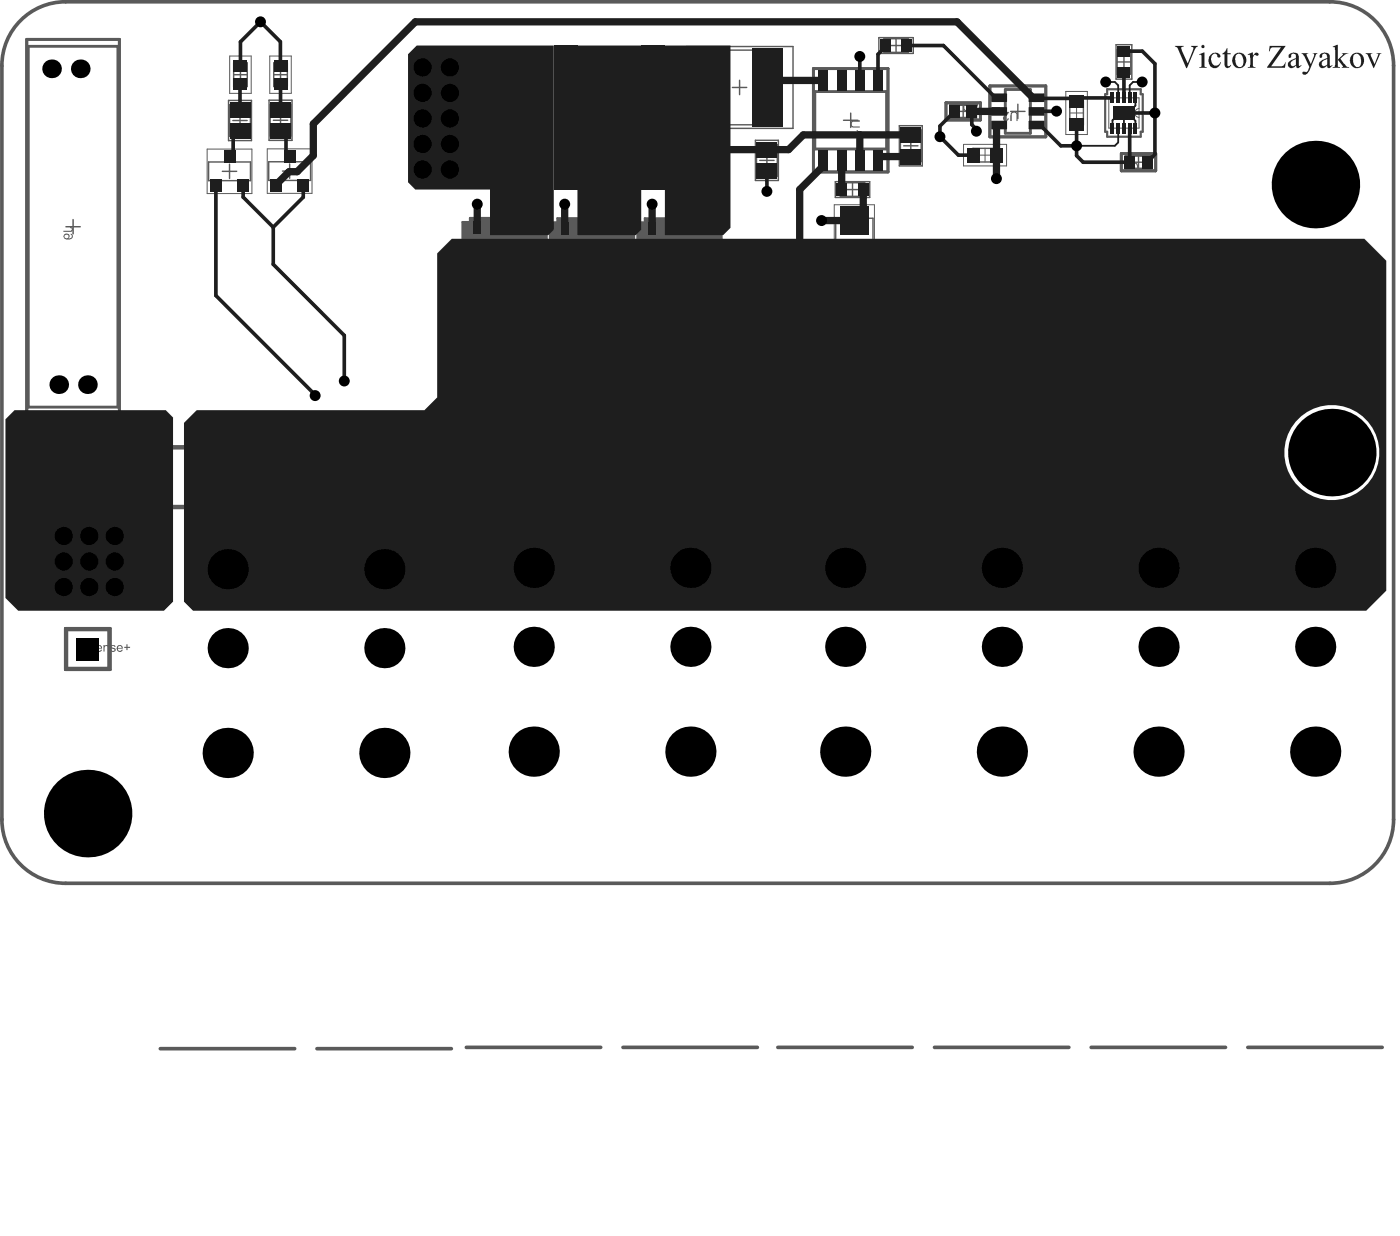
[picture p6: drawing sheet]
<svg xmlns="http://www.w3.org/2000/svg" width="325mm" height="287mm" viewBox="0 0 325 287" stroke-linecap="round" stroke-linejoin="round" font-family="sans-serif">
<path d="M15.3 52.6h3.3M17 50.9v3.4" fill="none" stroke="#5a5a5a" stroke-width=".33"/>
<path d="M6.2 9.1h21.5v87h-21.5zM6.6 10.8h20.8v83.7h-20.8z" fill="none" stroke="#5a5a5a" stroke-width=".67"/>
<g fill="#5a5a5a">
<path d="M14.7 53.5h1.5a.35 .35 0 0 0 .5-.3 .35 .35 0 0 0-.5-.3l.1-.3a.6 .6 0 0 1 .6 .7 .6 .6 0 0 1-.7 .5h-1.5z"/>
<path d="M15.1 54.6a.46 .46 0 0 1 .7 .1 .46 .46 0 0 1-.4 .6l-.4-.2zM15 54.3a.81 .81 0 0 0-.1 1 .81 .81 0 0 0 1 .3h.1a.71 .71 0 0 0 .8-.5 .71 .71 0 0 0-.4-.9v.3a.44 .44 0 0 1 .3 .5 .44 .44 0 0 1-.5 .3h-.3a.69 .69 0 0 0 0-1 .69 .69 0 0 0-.9 0z"/>
</g>
<path d="M195.8 27.9h3.3M197.4 26.2v3.4M221.9 25.8h3.3M223.5 24.2v3.3M234.6 25.8h3.3M236.2 24.2v3.3M262.6 37.6h3.3M264.2 36v3.3M45.5 110.7h3.3M47.2 109.1v3.3M18.7 150.6h3.3M20.4 148.9v3.4" fill="none" stroke="#5a5a5a" stroke-width=".33"/>
<circle cx="260.8" cy="26.2" r=".42" fill="none" stroke="#5a5a5a" stroke-width=".23"/>
<g fill="#5a5a5a">
<path d="M107.3 51.5h1.8v-.9h16v.9h1.8v22h-1.8v1h-16v-1h-1.8z"/>
<path d="M127.6 51.6h1.8v-1h16v1h1.8v22h-1.8v.9h-16v-.9h-1.8z"/>
<path d="M147.9 51.6h1.8v-.9h16v.9h1.8v22h-1.8v.9h-16v-.9h-1.8z"/>
</g>
<path d="M188.8 15.9h17.3v24h-17.3zM229.7 19.9h13v11.9h-13zM189.1 21.2h16.7v13.4h-16.7zM219.5 23.9h8v3.9h-8zM220.6 24.3h5.8v3.1h-5.8zM233.3 20.8h5.8v10.1h-5.8zM260.2 35.6h8v4h-8zM261.3 36.1h5.8v3.1h-5.8zM35 103.7h24.3v14.1h-24.3zM38.1 104h18.1v13.5h-18.1zM15.2 145.8h10.4v9.6h-10.4zM15.5 146.2h9.7v8.8h-9.7z" fill="none" stroke="#5a5a5a" stroke-width=".67"/>
<path d="M4.8 4.7a14.7 14.7 0 0 1 10.4-4.3h293.4a14.8 14.8 0 0 1 14.8 14.8v175a14.8 14.8 0 0 1-14.8 14.8h-293.4a14.8 14.8 0 0 1-14.8-14.8v-175a14.8 14.8 0 0 1 4.4-10.5zM37.2 243.3h31.2M73.6 243.3h31.1M108.2 243h31.2M144.6 243h31.2M180.5 243h31.2M216.9 243h31.2M253.2 243h31.2M289.6 243h31.2" fill="none" stroke="#5a5a5a" stroke-width=".85"/>
<path d="M257 20.7h7.7v1.2h.5v8.7h-.5v1.1h-7.7v-1.1h-.5v-8.7h.5zM107.3 51.5h1.8v-.9h16v.9h1.8v22h-1.8v1h-16v-1h-1.8zM127.6 51.6h1.8v-1h16v1h1.8v22h-1.8v.9h-16v-.9h-1.8zM147.9 51.6h1.8v-.9h16v.9h1.8v22h-1.8v.9h-16v-.9h-1.8z" fill="none" stroke="#5a5a5a" stroke-width=".51"/>
<g fill="none" stroke="#5a5a5a" stroke-width=".23">
<path d="M53.3 13h5v8.7h-5zM62.6 13h5v8.7h-5zM48.1 34.6h10.4v10.3h-10.4zM62 34.5h10.4v10.4h-10.4zM223.6 33.5h10v5h-10zM227 36h3.2M228.6 34.4v3.2M247.4 21.2h4.9v10h-4.9zM248.3 26.2h3.1M249.8 24.6v3.2M257.3 22.7h7.1v7h-7.1zM264.4 25.2a1.02 1.02 0 0 0-1.1 1 1.02 1.02 0 0 0 1.1 1"/>
<path d="M108.2 52.4h17.8v20.3h-17.8zM128.5 52.4h17.8v20.3h-17.8zM148.8 52.4h17.8v20.4h-17.8zM193.6 47.5h9.3v20.7h-9.3zM126 61.5a1.02 1.02 0 0 0-1 1 1.02 1.02 0 0 0 1 1M146.3 61.6a1.02 1.02 0 0 0-1 1 1.02 1.02 0 0 0 1 1M166.6 61.6a1.02 1.02 0 0 0-1 1 1.02 1.02 0 0 0 1 1"/>
</g>
<g fill="none" stroke="#5a5a5a" stroke-width=".33">
<path d="M54.2 17.3h3.2M54.2 14.6h3.2v5.5h-3.2zM55.8 15.8v3.1M63.5 17.3h3.2M63.5 14.6h3.2v5.5h-3.2zM65.1 15.8v3.1M159.2 10.8h24.8v19h-24.8zM162 11.6h19.3v17.4h-19.3zM171.6 18.6v3.4M204 8.7h8v3.7h-8zM205.1 9h5.7v3.1h-5.7zM206.4 10.6h3.1"/>
<path d="M208 9v3.1M259 10.4h3.7v8h-3.7zM259.3 14.4h3.1M259.3 11.5h3.1v5.7h-3.1zM260.8 12.8v3.2M48.4 37.6h9.7v4.3h-9.7zM51.6 39.8h3.3M53 23.3h5.4v9.3h-5.4zM53.3 38.1v3.3M53.3 24.3h4.8v7.3h-4.8zM54 28h3.4M55.7 26.3v3.3"/>
<path d="M62.4 37.5h9.7v4.4h-9.7zM62.4 23.2h5.4v9.4h-5.4zM62.7 24.2h4.8v7.4h-4.8zM63.4 27.9h3.4M65.1 26.2v3.4M65.6 39.7h3.3M67.2 38v3.4M170 20.3h3.3M175.3 32.6h5.3v9.3h-5.3zM175.6 33.6h4.8v7.3h-4.8zM176.3 37.2h3.3M178 35.6v3.3"/>
<path d="M208.7 29.2h5.3v9.3h-5.3zM209 30.2h4.8v7.3h-4.8zM209.7 33.8h3.3M211.4 32.2v3.3M225.8 34.4h5.6v3.2h-5.6zM248.3 23.4h3.1v5.6h-3.1zM193.9 42.2h7.9v3.6h-7.9zM193.9 50.6h8.7v14.4h-8.7zM195 42.4h5.7v3.2h-5.7zM196.3 44h3.1M196.6 57.8h3.3M197.9 42.4v3.2"/>
<path d="M198.3 56.2v3.3"/>
</g>
<path d="M122.5 54.7l2.8 2.8M122.5 56.1h2.8M123.9 54.7v2.8M125.3 54.7l-2.8 2.8M142.8 54.8l2.8 2.8M142.8 56.2h2.8M144.2 54.8v2.8M145.6 54.8l-2.8 2.8M163 56.2h2.9M163 54.8l2.9 2.8M164.5 54.8v2.8M165.9 54.8l-2.9 2.8" fill="none" stroke="#5a5a5a" stroke-width=".25"/>
<g fill="#5a5a5a">
<path d="M20.6 149.2a.92 .92 0 0 1 1.4 .5l-.4 .1a.47 .47 0 0 0-.4-.5 .47 .47 0 0 0-.5 .5l.3 .1a.88 .88 0 0 1 1 .9 .89 .89 0 0 1-1 .5 .89 .89 0 0 1-.7-.8h.3a.56 .56 0 0 0 .5 .5 .56 .56 0 0 0 .6-.4l-.3-.3a1.02 1.02 0 0 1-1-.7z"/>
<path d="M24 149.7h.3v.2a.55 .55 0 0 1 .6-.2 .55 .55 0 0 1 .4 .6v.9h-.3v-.9a.34 .34 0 0 0-.3-.5 .34 .34 0 0 0-.3 .4l-.1 1h-.3z"/>
<path d="M25.8 149.8a.63 .63 0 0 1 1 .3l-.5-.3-.3 .1a.21 .21 0 0 0-.1 .3 .21 .21 0 0 0 .3 .1 .55 .55 0 0 1 .5 .2 .55 .55 0 0 1 0 .6 .62 .62 0 0 1-.6 .2 .62 .62 0 0 1-.5-.5h.3a.3 .3 0 0 0 .1 .3 .3 .3 0 0 0 .4-.1 .23 .23 0 0 0 .1-.3 .23 .23 0 0 0-.3-.1 .52 .52 0 0 1-.5-.3 .52 .52 0 0 1 .1-.5z"/>
<path d="M29.3 149.5h.3v.6h.6v.2h-.6v.6h-.3v-.6h-.5v-.2h.5z"/>
<path d="M262.6 37.8l.6-.1a1.06 1.06 0 0 1 .9 1.6v.1a.9 .9 0 0 1-1 .5 .9 .9 0 0 1-.7-.7h.2a.7 .7 0 0 0 1 .3 .7 .7 0 0 0 .3-.9 .64 .64 0 0 0-.6-.7 .64 .64 0 0 0-.7 .6l-.3-.1z"/>
<path d="M261.1 37.7h.2v1.7l.6-.3v.2l-.6 .5h-.2z"/>
<path d="M234.8 26h.1a.85 .85 0 0 1 .9 0 .85 .85 0 0 1 .4 .8v1.3h-.3v-1.3a.56 .56 0 0 0-.6-.7 .56 .56 0 0 0-.5 .7v1.3h-.3v-1.4z"/>
<path d="M232.8 26h1.4l-.5 .6a.91 .91 0 0 0-.6 1.1l.3 .1a.26 .26 0 0 0 .3 .1 .26 .26 0 0 0 .1-.3l.1-.2 .2 .1a.66 .66 0 0 1-1 .5 .66 .66 0 0 1 .1-1.2l.6-.6h-1z"/>
<path d="M197.8 28l1.7-.1v.3h-1.1a.56 .56 0 0 0-.7 .6 .56 .56 0 0 0 .7 .5h1.1v.3h-1.1a.87 .87 0 0 1-1-.5 .87 .87 0 0 1 .4-1.1z"/>
<path d="M197.4 30.7h1.7l-.3-.4 .2-.1 .5 .8h-2.1z"/>
<path d="M49.3 109.1l.8-.5v2.1h-.2v-1.6l-.4 .3h-.2z"/>
<path d="M224 23.8h.1a.97 .97 0 0 1 1.2 .5l-.2 .1a.72 .72 0 0 0-1-.4 .72 .72 0 0 0-.3 1 .64 .64 0 0 0 .6 .6 .64 .64 0 0 0 .7-.5l.3 .1a1.01 1.01 0 0 1-1.4 .5 1.01 1.01 0 0 1-.4-1.4z"/>
<path d="M225.8 23.8h.1a.68 .68 0 0 1 1.1 .3 .68 .68 0 0 1-.5 .9l-.6 .6h1.1v.3h-1.4l.3-.7a1.01 1.01 0 0 0 .7-1.2l-.4-.1-.3 .2v.3h-.2z"/>
<path d="M22.7 149.9l-.1 .4h.8l-.1-.4zM22.6 149.8a.75 .75 0 0 1 .8 0 .75 .75 0 0 1 .3 .7h-1.1a.44 .44 0 0 0 .3 .5 .44 .44 0 0 0 .5-.2h.3a.75 .75 0 0 1-1.1 .4 .75 .75 0 0 1-.2-1.2z"/>
<path d="M27.6 149.9l-.2 .4h.8l-.1-.4zM27.4 149.8a.73 .73 0 0 1 .8 0 .73 .73 0 0 1 .3 .7h-1.2a.49 .49 0 0 0 .3 .5 .49 .49 0 0 0 .6-.1l.3-.1a.75 .75 0 0 1-1.1 .4 .75 .75 0 0 1-.2-1.2z"/>
<path d="M47.3 108.9v1.6h.6a.84 .84 0 0 0 .7-.6 .84 .84 0 0 0-.3-.9zM47.1 108.6h.8a1.05 1.05 0 0 1 .9 1.6l-.5 .5h-1.2z"/>
</g>
<g fill="#1e1e1e">
<path d="M96.7 10.6h17v33.4h-17.3l-1.7-1.7v-29.7z"/>
<path d="M148.8 10.6h5.5v33.4h-5.5z"/>
<path d="M128.5 10.6h5.5v33.4h-5.5z"/>
<path d="M154.3 10.6h15.2v42.3l-1.6 1.6h-13.6z"/>
<path d="M134 10.6h14.8v42.7l-1.2 1.2h-13.6z"/>
<path d="M113.7 10.6h14.8v42.7l-1.2 1.2h-13.6z"/>
<path d="M3.4 95.2h35.1l1.7 1.7v42.7l-2.2 2.1h-33.8l-2.9-2.9v-41.5z"/>
<path d="M109.8 58.4h14.6v15.2h-14.6z"/>
<path d="M130.1 58.5h14.6v15.2h-14.6z"/>
<path d="M150.3 58.5h14.7v15.2h-14.7z"/>
<path d="M45.7 95.2h52.8l3-3v-33.4l3.3-3.4h211.8l5.1 5.1v76.6l-4.6 4.6h-272.3l-2.1-2.1v-41.5zM298.1 105a11 11 0 0 0 22 0 11 11 0 0 0-22 0z"/>
</g>
<path d="M265.1 19l-.2 .2M240.5 22.7v.1h-.6l-17.8-17.7h-125.7l-23.7 23.7v7.3l-3.7 3.7h-1.9l-3.3 3.3" fill="none" stroke="#1e1e1e" stroke-width="1.7"/>
<path d="M256.6 19h2.1l.8 .8v2.9M265.1 19h-2.1l-.8 .8v2.9M259.5 29.7v3.4l-.8 .7h-8.9M260.8 26.2v3.5M261.7 26.2l1.8 1.8v1.7" fill="none" stroke="#1e1e1e" stroke-width=".42"/>
<g fill="none" stroke="#1e1e1e" stroke-width=".85">
<path d="M55.8 15.2v-5.5l4.7-4.6 4.6 4.6v5.6M55.8 19.4l-.1 6.1M65.1 19.4v6M210.5 10.6h8.4l12.3 12.2M268 14.8v21M55.8 30.4h-.3l-1.4 1.5v3.7l-.8 .8M65.6 30.4l.8 .8v4.3l.8 .9M221.5 25.8l-3.4 3.4v2.5l4.3 4.3h3.5M225.5 25.8v3.1l1.1 1.1v.4M240.5 29h.9l4.8 4.8h3.6M240.6 25.8h4.6M241.5 22.8h7.6l.7 .8"/>
<path d="M245.2 25.8h.1M249.7 29h.1M249.8 28.9v7.2l1.6 1.5h10.8M250 23.6l-.2 .1M260.8 26.2h7.2M50.1 43.1v25.5l23.2 23.2M56.4 43.1v2.6l7 7M63.4 52.7v8.6l16.5 16.5v10.6M70.4 43v2.8l-7 6.9"/>
</g>
<circle cx="65.1" cy="19.4" r=".42" fill="#1e1e1e"/>
<path d="M55.8 25.4l-.1 .1M191.1 37.2v1.3l-5.5 5.5v13.5M231.3 36v5.4M231.3 36h.1M110.8 47.4v5.5M131.1 47.4v5M151.3 47.4v5M190.7 51.2h7.6M231.3 41.4h-.1" fill="none" stroke="#1e1e1e" stroke-width="1.7"/>
<path d="M199.5 13.1v5.6M260.8 11.9h4.3l2.9 2.9M178 39.7v4.7M231.2 22.8h.9M240.6 25.8h-.1M268 35.8l-1.8 1.6v.2" fill="none" stroke="#1e1e1e" stroke-width=".85"/>
<path d="M259.2 27.1l-1 .8v1.8M263.5 22.7v1.8l-1 .9" fill="none" stroke="#1e1e1e" stroke-width=".42"/>
<circle cx="178" cy="39.7" r=".42" fill="#1e1e1e"/>
<path d="M205.5 10.6v.3l-1.7 1.7v6.1M205.5 11v.3M260.8 16.9v5.8M66.1 24.5l-1 .9M258.2 22.7l-8.4 .1M262.2 29.7v7.9" fill="none" stroke="#1e1e1e" stroke-width=".85"/>
<path d="M178.4 18.6l12.7 .1M195.3 37.2v6.8M199.5 31.3v5.9M210.9 36.8l.5-.5h-7.4l-.2 .5M211.4 31.3h-25l-3.4 3.4h-16M225.5 25.8h6.4M231.9 29l-.6 .2v6.8M191.1 57.3l6.1 6.1h1.1M195.3 44h.1M200.3 44l.1 5.1" fill="none" stroke="#1e1e1e" stroke-width="1.7"/>
<path d="M178.4 20.3l.1 .1" fill="none" stroke="#1e1e1e" stroke-width="2.5"/>
<g fill="#1e1e1e">
<path d="M272.7 10.6h2v.2h-.2a.41 .41 0 0 0-.4 .3 .41 .41 0 0 0 .2 .5l1.3 3.1 1.4-3.5-.2-.3-.4-.1v-.2h1.6v.2l-.3 .1-.4 .4-1.8 4.5h-.2l-2-4.7-.6-.3z"/>
<path d="M281 12.6a1.29 1.29 0 0 1 2.2 .6 .44 .44 0 0 1-.5 .1 .44 .44 0 0 1-.2-.5 .76 .76 0 0 0-.9-.3 .76 .76 0 0 0-.5 .9l-.1 .5 .2 .6a1.04 1.04 0 0 0 1.1 .7 1.04 1.04 0 0 0 .9-.8 1.35 1.35 0 0 1-1.3 1.4 1.35 1.35 0 0 1-1.4-1.3 1.88 1.88 0 0 1 .5-1.9z"/>
<path d="M284.7 11.2h.2v1.1h.7v.3h-.7v2.2a.38 .38 0 0 0 .1 .5 .38 .38 0 0 0 .5-.2l.1-.1a.68 .68 0 0 1-.4 .7 .68 .68 0 0 1-.8-.1l-.2-.5v-2.5h-.5l.1-.2a1.83 1.83 0 0 0 .9-1.2z"/>
<path d="M289.6 12.6l1.2-.4v.8l.4-.6a.44 .44 0 0 1 .7-.2 .44 .44 0 0 1 0 .7l-.5-.1a.36 .36 0 0 0-.4 0 .36 .36 0 0 0-.1 .4l-.1 1.9a.46 .46 0 0 0 .6 .5v.1h-1.8l.1-.1a.44 .44 0 0 0 .5-.6l-.1-1.8a.34 .34 0 0 0-.1-.4 .34 .34 0 0 0-.4 0z"/>
<path d="M294.7 10.6h3.7l-3.4 4.8h2.1a1.03 1.03 0 0 0 1.2-1l-.1 1.3h-4.1l3.2-4.7h-1.7a.87 .87 0 0 0-.9 .8l-.2 .1z"/>
<path d="M302 12.3h1.6l-.1 .1a.37 .37 0 0 0-.3 .3 .37 .37 0 0 0 .2 .4l.8 1.8 .8-2.1a.28 .28 0 0 0 0-.3 .28 .28 0 0 0-.4-.1l1.1-.1-.4 .5-1.4 3.6a1.19 1.19 0 0 1-1.6 .8v-.1a.47 .47 0 0 1 .3-.5 .47 .47 0 0 1 .5 .1l.5-.4 .3-.7-1.2-2.6z"/>
<path d="M309.3 10.8l1.2-.4v3.5l1.1-1.1a.19 .19 0 0 0 .1-.3 .19 .19 0 0 0-.3-.1l1.5-.1-.8 .4-1 .9 .9 1.2a1.21 1.21 0 0 0 1.1 .8v.1h-1.7v-.1a.22 .22 0 0 0 .3-.2 .22 .22 0 0 0-.2-.3l-1-1.2v1.2a.37 .37 0 0 0 .1 .4 .37 .37 0 0 0 .4 .1v.1h-1.7l.1-.1a.46 .46 0 0 0 .5-.6l-.1-3.7a.28 .28 0 0 0-.1-.3 .28 .28 0 0 0-.3 0z"/>
<path d="M316.9 12.3h1.6l-.2 .1a.33 .33 0 0 0-.2 .3 .33 .33 0 0 0 .1 .3l.8 1.9 .8-2.1a.28 .28 0 0 0 0-.3 .28 .28 0 0 0-.4-.1l1.2-.1-.4 .3-1.4 3.2-1.4-3.1z"/>
<path d="M278.8 10.8a.4 .4 0 0 1 .8 0 .4 .4 0 0 1-.8 0zM278.3 12.6l1.2-.4v2.8a.39 .39 0 0 0 .1 .5 .39 .39 0 0 0 .4 .1v.1h-1.7v-.1a.42 .42 0 0 0 .5-.2 .42 .42 0 0 0 .1-.4v-2.2l-.2-.1-.4 .1z"/>
<path d="M287.1 12.5a1.99 1.99 0 0 0-.3 2.1 .91 .91 0 0 0 1 1 .91 .91 0 0 0 .8-1.2v-.3a1.51 1.51 0 0 0-1.2-1.7zM286.5 12.6a1.75 1.75 0 0 1 2.3 .2 1.75 1.75 0 0 1 .1 2.3 1.68 1.68 0 0 1-2.4 .3 1.68 1.68 0 0 1-.2-2.4z"/>
<path d="M299.7 14.2v.1a.6 .6 0 0 0 0 .9 .6 .6 0 0 0 .9-.1l.1-.1v-1.3zM299.4 12.4h.1a1.35 1.35 0 0 1 1.8 .2l.1 .4v1.9a.29 .29 0 0 0 .1 .4 .29 .29 0 0 0 .4-.2l.1-.1v.3l-.7 .5-.4-.1-.1-.4h-.1a.95 .95 0 0 1-1.3 .4 .95 .95 0 0 1-.4-1.2l1-.7a.68 .68 0 0 0 .8-.7 .68 .68 0 0 0-.7-.7l-.4 .2v.5a.35 .35 0 0 1-.5 .3 .35 .35 0 0 1-.1-.6z"/>
<path d="M306.9 14.2a.67 .67 0 0 0 0 1 .67 .67 0 0 0 1-.2l.1-1.3zM306.6 12.4h.1a1.17 1.17 0 0 1 1.2-.1 1.17 1.17 0 0 1 .7 1.1v1.5a.29 .29 0 0 0 .1 .4 .29 .29 0 0 0 .4-.2l.1-.1v.3l-.2 .2a.6 .6 0 0 1-.9 .2l-.2-.5a.92 .92 0 0 1-1.1 .6 .92 .92 0 0 1-.6-1.1 2.38 2.38 0 0 1 1.7-1.2 .69 .69 0 0 0 0-.9l-.5-.2-.4 .1-.2 .6a.35 .35 0 0 1-.4 .3 .35 .35 0 0 1-.2-.6z"/>
<path d="M314.4 12.6a2.11 2.11 0 0 0 0 2.5 .82 .82 0 0 0 1 .4 .82 .82 0 0 0 .5-1v-.3a1.36 1.36 0 0 0-1.2-1.7zM313.9 12.6a1.76 1.76 0 0 1 2.7 1.2 1.76 1.76 0 0 1-2.2 1.9 1.93 1.93 0 0 1-.5-3.1z"/>
</g>
<g fill="#000">
<circle cx="12" cy="16" r="2.16"/>
<circle cx="18.6" cy="16" r="2.16"/>
<circle cx="60.5" cy="5.1" r="1.27"/>
<circle cx="98.1" cy="15.6" r="2.12"/>
<circle cx="104.4" cy="15.6" r="2.12"/>
<circle cx="199.5" cy="13.1" r="1.27"/>
<circle cx="256.6" cy="19" r="1.27"/>
<circle cx="265.1" cy="19" r="1.27"/>
<circle cx="98.1" cy="27.5" r="2.12"/>
<circle cx="98.1" cy="33.4" r="2.12"/>
<circle cx="98.1" cy="21.6" r="2.12"/>
<circle cx="98.1" cy="39.3" r="2.12"/>
<circle cx="104.4" cy="27.5" r="2.12"/>
<circle cx="104.4" cy="33.4" r="2.12"/>
<circle cx="104.4" cy="21.6" r="2.12"/>
<circle cx="104.4" cy="39.3" r="2.12"/>
<circle cx="218.1" cy="31.7" r="1.27"/>
<circle cx="226.6" cy="30.4" r="1.27"/>
<circle cx="245.2" cy="25.8" r="1.27"/>
<circle cx="249.8" cy="33.8" r="1.27"/>
<circle cx="268" cy="26.2" r="1.27"/>
<circle cx="110.8" cy="47.4" r="1.27"/>
<circle cx="131.1" cy="47.4" r="1.27"/>
<circle cx="151.3" cy="47.4" r="1.27"/>
<circle cx="178" cy="44.4" r="1.27"/>
<circle cx="190.7" cy="51.2" r="1.27"/>
<circle cx="231.2" cy="41.4" r="1.27"/>
<circle cx="305.3" cy="42.8" r="10.2"/>
<circle cx="13.6" cy="89.3" r="2.16"/>
<circle cx="20.3" cy="89.3" r="2.16"/>
<circle cx="73.1" cy="91.8" r="1.27"/>
<circle cx="79.9" cy="88.4" r="1.27"/>
<circle cx="309.1" cy="105" r="10.2"/>
<circle cx="14.8" cy="136.2" r="2.12"/>
<circle cx="14.8" cy="130.3" r="2.12"/>
<circle cx="14.8" cy="124.4" r="2.12"/>
<circle cx="20.7" cy="136.2" r="2.12"/>
<circle cx="20.7" cy="130.3" r="2.12"/>
<circle cx="20.7" cy="124.4" r="2.12"/>
<circle cx="26.6" cy="136.2" r="2.12"/>
<circle cx="26.6" cy="130.3" r="2.12"/>
<circle cx="26.6" cy="124.4" r="2.12"/>
<circle cx="52.8" cy="132.1" r="4.7"/>
<circle cx="89.2" cy="132.1" r="4.7"/>
<circle cx="123.9" cy="131.8" r="4.7"/>
<circle cx="160.2" cy="131.8" r="4.7"/>
<circle cx="196.2" cy="131.8" r="4.7"/>
<circle cx="232.5" cy="131.8" r="4.7"/>
<circle cx="268.9" cy="131.8" r="4.7"/>
<circle cx="305.2" cy="131.8" r="4.7"/>
<circle cx="52.8" cy="150.4" r="4.7"/>
<circle cx="89.2" cy="150.4" r="4.7"/>
<circle cx="123.9" cy="150.1" r="4.7"/>
<circle cx="160.2" cy="150.1" r="4.7"/>
<circle cx="196.2" cy="150.1" r="4.7"/>
<circle cx="232.5" cy="150.1" r="4.7"/>
<circle cx="268.9" cy="150.1" r="4.7"/>
<circle cx="305.2" cy="150.1" r="4.7"/>
<circle cx="52.8" cy="174.7" r="5.8"/>
<circle cx="89.2" cy="174.7" r="5.8"/>
<circle cx="123.9" cy="174.4" r="5.8"/>
<circle cx="160.2" cy="174.4" r="5.8"/>
<circle cx="196.2" cy="174.4" r="5.8"/>
<circle cx="232.5" cy="174.4" r="5.8"/>
<circle cx="268.9" cy="174.4" r="5.8"/>
<circle cx="305.2" cy="174.4" r="5.8"/>
<circle cx="20.3" cy="188.8" r="10.2"/>
</g>
<path d="M17.8 148h5.2v5.2h-5.2z" fill-rule="evenodd" fill="#000"/>
<g fill="#1e1e1e">
<path d="M122.6 51.5h1.7v2.8h-1.7z" fill-rule="evenodd"/>
<path d="M118.4 51.5h1.6v2.8h-1.6z" fill-rule="evenodd"/>
<path d="M114.2 51.5h1.6v2.8h-1.6z" fill-rule="evenodd"/>
<path d="M109.9 51.5h1.7v2.8h-1.7z" fill-rule="evenodd"/>
<path d="M109.8 70.9h2v2.7h-2z" fill-rule="evenodd"/>
<path d="M114 70.9h2v2.7h-2z" fill-rule="evenodd"/>
<path d="M118.2 70.9h2v2.7h-2z" fill-rule="evenodd"/>
<path d="M122.4 70.9h2v2.7h-2z" fill-rule="evenodd"/>
<path d="M142.9 51.5h1.7v2.8h-1.7z" fill-rule="evenodd"/>
<path d="M138.7 51.5h1.6v2.8h-1.6z" fill-rule="evenodd"/>
<path d="M134.5 51.5h1.6v2.8h-1.6z" fill-rule="evenodd"/>
<path d="M130.2 51.5h1.7v2.8h-1.7z" fill-rule="evenodd"/>
<path d="M130.1 71h2v2.7h-2z" fill-rule="evenodd"/>
<path d="M134.3 71h2v2.7h-2z" fill-rule="evenodd"/>
<path d="M138.5 71h2v2.7h-2z" fill-rule="evenodd"/>
<path d="M142.7 71h2v2.7h-2z" fill-rule="evenodd"/>
<path d="M163.2 51.5h1.7v2.9h-1.7z" fill-rule="evenodd"/>
<path d="M159 51.5h1.6v2.9h-1.6z" fill-rule="evenodd"/>
<path d="M154.7 51.5h1.7v2.9h-1.7z" fill-rule="evenodd"/>
<path d="M150.5 51.5h1.7v2.9h-1.7z" fill-rule="evenodd"/>
<path d="M150.3 71h2v2.7h-2z" fill-rule="evenodd"/>
<path d="M154.6 71h2v2.7h-2z" fill-rule="evenodd"/>
<path d="M158.8 71h2v2.7h-2z" fill-rule="evenodd"/>
<path d="M163 71h2v2.7h-2z" fill-rule="evenodd"/>
<path d="M258.3 24.7h5v3h-5z" fill-rule="evenodd"/>
<path d="M263.1 28.6h.8v2.3h-.8z" fill-rule="evenodd"/>
<path d="M261.8 28.6h.8v2.3h-.8z" fill-rule="evenodd"/>
<path d="M260.5 28.6h.7v2.3h-.7z" fill-rule="evenodd"/>
<path d="M259.1 28.6h.8v2.3h-.8z" fill-rule="evenodd"/>
<path d="M257.8 28.6h.8v2.3h-.8z" fill-rule="evenodd"/>
<path d="M257.8 21.6h.8v2.3h-.8z" fill-rule="evenodd"/>
<path d="M259.1 21.6h.8v2.3h-.8z" fill-rule="evenodd"/>
<path d="M260.5 21.6h.7v2.3h-.7z" fill-rule="evenodd"/>
<path d="M261.8 21.6h.8v2.3h-.8z" fill-rule="evenodd"/>
<path d="M263.1 21.6h.8v2.3h-.8z" fill-rule="evenodd"/>
<path d="M62.7 41.5h2.7v3h-2.7z" fill-rule="evenodd"/>
<path d="M69 41.5h2.7v3h-2.7z" fill-rule="evenodd"/>
<path d="M65.9 34.9h2.7v3h-2.7z" fill-rule="evenodd"/>
<path d="M48.8 41.6h2.6v3h-2.6z" fill-rule="evenodd"/>
<path d="M55.1 41.6h2.7v3h-2.7z" fill-rule="evenodd"/>
<path d="M51.9 34.9h2.7v3h-2.7z" fill-rule="evenodd"/>
<path d="M259.3 10.7h3v2.3h-3z" fill-rule="evenodd"/>
<path d="M259.3 15.7h3v2.3h-3z" fill-rule="evenodd"/>
<path d="M265 36.1h2.5v3h-2.5z" fill-rule="evenodd"/>
<path d="M261 36.1h2.5v3h-2.5z" fill-rule="evenodd"/>
<path d="M248.2 22.1h3.3v3h-3.3z" fill-rule="evenodd"/>
<path d="M248.2 27.4h3.3v3h-3.3z" fill-rule="evenodd"/>
<path d="M230.2 28h3.4l.1 .2v1.6l-.1 .2h-3.4l-.1-.2v-1.6z" fill-rule="evenodd"/>
<path d="M230.2 24.8h3.4l.1 .2v1.7l-.1 .1h-3.4l-.1-.1v-1.7z" fill-rule="evenodd"/>
<path d="M230.1 21.9l.1-.2h3.4l.1 .2v1.6l-.1 .2h-3.4l-.1-.2z" fill-rule="evenodd"/>
<path d="M238.7 21.9l.2-.2h3.3l.2 .2v1.6l-.2 .2h-3.3l-.2-.2z" fill-rule="evenodd"/>
<path d="M238.9 24.8h3.3l.2 .2v1.7l-.2 .1h-3.3l-.2-.1v-1.7z" fill-rule="evenodd"/>
<path d="M238.9 28h3.3l.2 .2v1.6l-.2 .2h-3.3l-.2-.2v-1.6z" fill-rule="evenodd"/>
<path d="M199.2 42.5h2.3v3h-2.3z" fill-rule="evenodd"/>
<path d="M194.2 42.5h2.3v3h-2.3z" fill-rule="evenodd"/>
<path d="M194.9 61.2h6.7v6.6h-6.7z" fill-rule="evenodd"/>
<path d="M194.9 47.8h6.7v6.7h-6.7z" fill-rule="evenodd"/>
<path d="M204.3 9.1h2.3v3h-2.3z" fill-rule="evenodd"/>
<path d="M209.3 9.1h2.3v3h-2.3z" fill-rule="evenodd"/>
<path d="M202.7 16.3h2.2v4.8h-2.2z" fill-rule="evenodd"/>
<path d="M198.5 16.3h2.1v4.8h-2.1z" fill-rule="evenodd"/>
<path d="M194.2 16.3h2.2v4.8h-2.2z" fill-rule="evenodd"/>
<path d="M190 16.3h2.2v4.8h-2.2z" fill-rule="evenodd"/>
<path d="M190 34.7h2.2v4.9h-2.2z" fill-rule="evenodd"/>
<path d="M194.2 34.7h2.2v4.9h-2.2z" fill-rule="evenodd"/>
<path d="M198.5 34.7h2.1v4.9h-2.1z" fill-rule="evenodd"/>
<path d="M202.7 34.7h2.2v4.9h-2.2z" fill-rule="evenodd"/>
<path d="M174.5 11.1h7.1v18.4h-7.1z" fill-rule="evenodd"/>
<path d="M161.7 11.1h7.1v18.4h-7.1z" fill-rule="evenodd"/>
<path d="M53.4 28.6h4.6v3.7h-4.6z" fill-rule="evenodd"/>
<path d="M53.4 23.6h4.6v3.7h-4.6z" fill-rule="evenodd"/>
<path d="M62.8 28.6h4.6v3.6h-4.6z" fill-rule="evenodd"/>
<path d="M62.8 23.6h4.6v3.6h-4.6z" fill-rule="evenodd"/>
<path d="M54.2 18.1h3.2v2.6h-3.2z" fill-rule="evenodd"/>
<path d="M54.2 13.9h3.2v2.7h-3.2z" fill-rule="evenodd"/>
<path d="M209 29.5h4.7v3.7h-4.7z" fill-rule="evenodd"/>
<path d="M209 34.5h4.7v3.7h-4.7z" fill-rule="evenodd"/>
<path d="M35.3 105.3h4.7v4.7h-4.7z" fill-rule="evenodd"/>
<path d="M35.3 111.5h4.7v4.6h-4.7z" fill-rule="evenodd"/>
<path d="M42.8 105.1h16.2v11.2h-16.2z" fill-rule="evenodd"/>
<path d="M175.7 37.9h4.6v3.6h-4.6z" fill-rule="evenodd"/>
<path d="M175.7 32.9h4.6v3.7h-4.6z" fill-rule="evenodd"/>
<path d="M229.8 34.3h3v3.4h-3z" fill-rule="evenodd"/>
<path d="M224.4 34.3h3v3.4h-3z" fill-rule="evenodd"/>
<path d="M220.3 24.3h2.5v3h-2.5z" fill-rule="evenodd"/>
<path d="M224.3 24.3h2.5v3h-2.5z" fill-rule="evenodd"/>
<path d="M63.5 13.9h3.2v2.7h-3.2z" fill-rule="evenodd"/>
<path d="M63.5 18.1h3.2v2.6h-3.2z" fill-rule="evenodd"/>
</g>
<g fill="#1e1e1e">
<path d="M230.1 29.8h.1v.2z"/>
<path d="M233.6 29.8h.1l-.1 .2z"/>
<path d="M233.6 28l.1 .2h-.1z"/>
<path d="M230.1 28.1l.1-.1v.2h-.1z"/>
<path d="M230.1 26.7h.1v.1z"/>
<path d="M233.6 26.7h.1l-.1 .1z"/>
<path d="M233.6 24.8l.1 .2h-.1z"/>
<path d="M230.1 24.9l.1-.1v.2h-.1z"/>
<path d="M230.1 23.5h.1v.2z"/>
<path d="M233.6 23.5h.1l-.1 .2z"/>
<path d="M233.6 21.7l.1 .2h-.1z"/>
<path d="M230.1 21.7h.1v.2h-.1z"/>
<path d="M238.7 23.5h.2v.2z"/>
<path d="M242.2 23.5h.2l-.2 .2z"/>
<path d="M242.2 21.7l.2 .2h-.2z"/>
<path d="M238.8 21.7h.1v.2h-.2z"/>
<path d="M238.7 26.7h.2v.1z"/>
<path d="M242.2 26.7h.2l-.2 .1z"/>
<path d="M242.2 24.8l.2 .2h-.2z"/>
<path d="M238.8 24.9l.1-.1v.2h-.2z"/>
<path d="M238.7 29.8h.2v.2z"/>
<path d="M242.2 29.8h.2l-.2 .2z"/>
<path d="M242.2 28l.2 .2h-.2z"/>
<path d="M238.8 28.1l.1-.1v.2h-.2z"/>
</g>
</svg>
